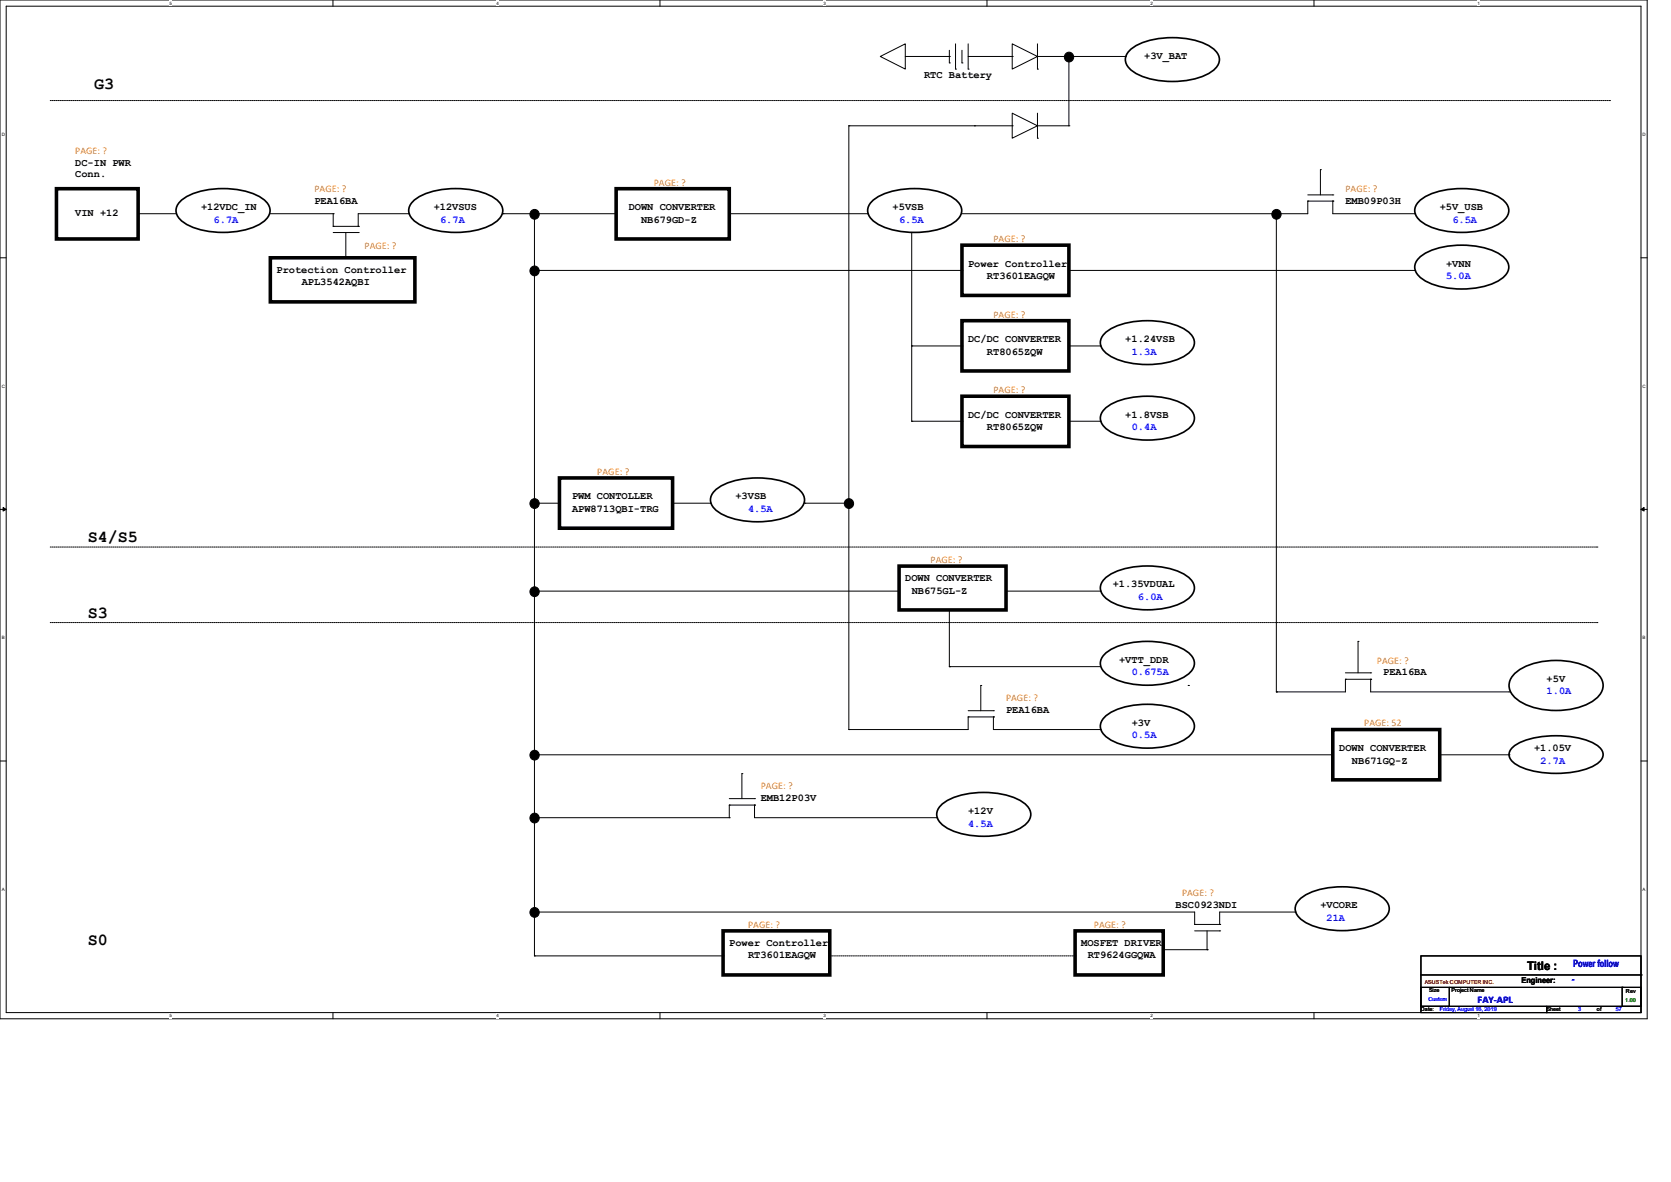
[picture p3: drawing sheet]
<svg xmlns="http://www.w3.org/2000/svg" width="297mm" height="210mm" viewBox="0 0 297 210" stroke-linecap="round" stroke-linejoin="round" font-family="sans-serif">
<defs><g id="words">
<g font-size="3">
<text x="16.8" y="15.9">G3</text>
<text x="15.6" y="96.4">S4/S5</text>
<text x="15.6" y="109.8">S3</text>
<text x="15.6" y="167.9">S0</text>
</g>
<text font-size="2.1" x="271.4" y="172.4">Title :</text>
<g font-size="1.9">
<text x="203.4" y="10.5">+3V_BAT</text>
<text x="164.3" y="13.8">RTC Battery</text>
<text x="13.4" y="29.5">DC-IN PWR</text>
<text x="13.4" y="31.4">Conn.</text>
<text x="13.4" y="38.4">VIN +12</text>
<text x="35.7" y="37.3">+12VDC_IN</text>
<text x="55.9" y="36.2">PEA16BA</text>
<text x="77.1" y="37.3">+12VSUS</text>
<text x="111.8" y="37.3">DOWN CONVERTER</text>
<text x="114" y="39.5">NB679GD-Z</text>
<text x="158.7" y="37.3">+5VSB</text>
<text x="239.1" y="36.2">EMB09P03H</text>
<text x="255.9" y="37.3">+5V_USB</text>
<text x="172.1" y="47.4">Power Controller</text>
<text x="257" y="47.4">+VNN</text>
<text x="49.1" y="48.5">Protection Controller</text>
<text x="53.6" y="50.7">APL3542AQBI</text>
<text x="175.4" y="49.6">RT3601EAGQW</text>
<text x="172.1" y="60.8">DC/DC CONVERTER</text>
<text x="175.4" y="63">RT8065ZQW</text>
<text x="200" y="60.8">+1.24VSB</text>
<text x="172.1" y="74.2">DC/DC CONVERTER</text>
<text x="175.4" y="76.4">RT8065ZQW</text>
<text x="200" y="74.2">+1.8VSB</text>
<text x="101.7" y="88.7">PWM CONTOLLER</text>
<text x="130.7" y="88.7">+3VSB</text>
<text x="101.7" y="91">APW8713QBI-TRG</text>
<text x="160.9" y="103.2">DOWN CONVERTER</text>
<text x="162" y="105.5">NB675GL-Z</text>
<text x="197.8" y="104.4">+1.35VDUAL</text>
<text x="198.9" y="117.8">+VTT_DDR</text>
<text x="245.9" y="120">PEA16BA</text>
<text x="274.9" y="121.1">+5V</text>
<text x="178.8" y="126.7">PEA16BA</text>
<text x="201.2" y="128.9">+3V</text>
<text x="238" y="133.4">DOWN CONVERTER</text>
<text x="240.3" y="135.7">NB671GQ-Z</text>
<text x="272.7" y="133.4">+1.05V</text>
<text x="135.2" y="142.4">EMB12P03V</text>
<text x="172.1" y="144.6">+12V</text>
<text x="209" y="161.4">BSC0923NDI</text>
<text x="234.7" y="161.4">+VCORE</text>
<text x="129.6" y="168.1">Power Controller</text>
<text x="133" y="170.3">RT3601EAGQW</text>
<text x="192.2" y="168.1">MOSFET DRIVER</text>
<text x="193.3" y="170.3">RT9624GGQWA</text>
</g>
<g font-size="1.9" fill="#00f">
<text x="38" y="39.5">6.7A</text>
<text x="78.2" y="39.5">6.7A</text>
<text x="159.8" y="39.5">6.5A</text>
<text x="258.1" y="39.5">6.5A</text>
<text x="257" y="49.6">5.0A</text>
<text x="201.2" y="63">1.3A</text>
<text x="201.2" y="76.4">0.4A</text>
<text x="133" y="91">4.5A</text>
<text x="202.3" y="106.6">6.0A</text>
<text x="201.2" y="120">0.675A</text>
<text x="274.9" y="123.4">1.0A</text>
<text x="201.2" y="131.2">0.5A</text>
<text x="273.8" y="135.7">2.7A</text>
<text x="172.1" y="146.9">4.5A</text>
<text x="235.8" y="163.6">21A</text>
</g>
<g font-size="1.8" fill="#ff8000">
<text x="13.4" y="27.4">PAGE: ?</text>
<text x="55.9" y="34.1">PAGE: ?</text>
<text x="116.2" y="33">PAGE: ?</text>
<text x="239.1" y="34.1">PAGE: ?</text>
<text x="64.8" y="44.2">PAGE: ?</text>
<text x="176.6" y="43">PAGE: ?</text>
<text x="176.6" y="56.4">PAGE: ?</text>
<text x="176.6" y="69.8">PAGE: ?</text>
<text x="106.2" y="84.4">PAGE: ?</text>
<text x="165.4" y="100">PAGE: ?</text>
<text x="244.7" y="117.9">PAGE: ?</text>
<text x="178.8" y="124.6">PAGE: ?</text>
<text x="242.5" y="129.1">PAGE: 52</text>
<text x="135.2" y="140.3">PAGE: ?</text>
<text x="210.1" y="159.3">PAGE: ?</text>
<text x="133" y="164.8">PAGE: ?</text>
<text x="194.4" y="164.8">PAGE: ?</text>
</g>
<g font-size="1.8" fill="#00f">
<text x="279.6" y="171.9">Power follow</text>
<text x="262.6" y="178.3">FAY-APL</text>
</g>
<text font-size="1.4" x="270.4" y="174.6">Engineer:</text>
<text font-size="1.4" fill="#00f" x="279.4" y="174.5">-</text>
<g font-size="1">
<text x="252.6" y="179.7">Date:</text>
<text x="254" y="176.3">Size</text>
<text x="258" y="176.3">Project Name</text>
<text x="274.9" y="179.7">Sheet</text>
<text x="283.8" y="179.7">of</text>
<text x="289" y="176.5">Rev</text>
</g>
<text font-size="1" fill="#f00" x="253.2" y="174.8">ASUSTek COMPUTER INC.</text>
<g font-size="1" fill="#00f">
<text x="253.9" y="177.9">Custom</text>
<text x="255.9" y="179.7">Friday, August 16, 2019</text>
<text x="280.5" y="179.7">3</text>
<text x="287.2" y="179.7">57</text>
</g>
<text font-size="1" fill="#008000" x="288.9" y="178">1.00</text>
<g font-size=".8">
<text x="30.1" y=".8">5</text>
<text x="88.2" y=".8">4</text>
<text x="146.3" y=".8">3</text>
<text x="204.5" y=".8">2</text>
<text x="262.6" y=".8">1</text>
<text x=".3" y="24.2">D</text>
<text x="292" y="24.2">D</text>
<text x=".3" y="68.9">C</text>
<text x="292" y="68.9">C</text>
<text x=".3" y="113.6">B</text>
<text x="292" y="113.6">B</text>
<text x=".3" y="158.3">A</text>
<text x="292" y="158.3">A</text>
<text x="30.1" y="180.8">5</text>
<text x="88.2" y="180.8">4</text>
<text x="146.3" y="180.8">3</text>
<text x="204.5" y="180.8">2</text>
<text x="262.6" y="180.8">1</text>
</g>
</g></defs>
<path d="M0 0h292.8v181h-292.8zM1.1 1.1h290.6v178.8h-290.6z" fill="none" stroke="#000" stroke-width=".18"/>
<g fill="#fff">
<path d="M30.1 .1h.5v.9h-.5z"/>
<path d="M30.1 180h.5v.9h-.5z"/>
</g>
<path d="M59.2 0v1.1M59.2 179.9v1.1" fill="none" stroke="#000" stroke-width=".18"/>
<g fill="#fff">
<path d="M88.2 .1h.4v.9h-.4z"/>
<path d="M88.2 180h.4v.9h-.4z"/>
</g>
<path d="M117.3 0v1.1M117.3 179.9v1.1" fill="none" stroke="#000" stroke-width=".18"/>
<g fill="#fff">
<path d="M146.3 .1h.5v.9h-.5z"/>
<path d="M146.3 180h.5v.9h-.5z"/>
</g>
<path d="M175.4 0v1.1M175.4 179.9v1.1" fill="none" stroke="#000" stroke-width=".18"/>
<g fill="#fff">
<path d="M204.5 .1h.4v.9h-.4z"/>
<path d="M204.5 180h.4v.9h-.4z"/>
</g>
<path d="M233.6 0v1.1M233.6 179.9v1.1" fill="none" stroke="#000" stroke-width=".18"/>
<g fill="#fff">
<path d="M262.6 .1h.4v.9h-.4z"/>
<path d="M262.6 180h.4v.9h-.4z"/>
<path d="M.3 23.5h.5v.8h-.5z"/>
<path d="M292 23.5h.5v.8h-.5z"/>
<path d="M.3 68.2h.5v.8h-.5z"/>
<path d="M292 68.2h.5v.8h-.5z"/>
</g>
<path d="M0 45.8h1.1M291.7 45.8h1.1" fill="none" stroke="#000" stroke-width=".18"/>
<g fill="#fff">
<path d="M.3 112.9h.5v.8h-.5z"/>
<path d="M292 112.9h.5v.8h-.5z"/>
</g>
<path d="M0 90.5h1.1M291.7 90.5h1.1" fill="none" stroke="#000" stroke-width=".18"/>
<path d="M.6 90.2l.5 .3-.5 .3zM291.7 90.5l.5-.3v.6z" fill="#000" stroke="#000" stroke-width=".18"/>
<g fill="#fff">
<path d="M.3 157.6h.5v.9h-.5z"/>
<path d="M292 157.6h.4v.9h-.4z"/>
</g>
<g fill="none" stroke="#000" stroke-width=".18">
<path d="M156.5 10l4.4-2.2v4.5zM160.9 10h7.8M168.7 10h.1M168.7 11.2h.1M168.7 8.9v2.3M169.8 12.3h.1M169.8 7.8v4.5M171 11.2h.1M171 8.9v2.3M172.1 12.3h.1M172.1 7.8v4.5M172.1 10h7.8"/>
<path d="M179.9 7.8l4.5 2.2-4.5 2.3zM179.9 10h.1M184.4 12.3h.1M184.4 10h15.6M184.4 7.8v4.5M190 10h.1M190 10v12.4M200 10h.1M24.6 38h.1M24.6 38h6.7M48 38h11.2M59.2 38h.1"/>
<path d="M59.2 38v2.2M72.6 38h.1M72.6 38h-8.9v2.2M89.4 38h.1M89.4 38h20.1M95 38v131.8M129.6 38h24.6M150.9 22.4h.1M150.9 22.4h29M150.9 22.4v107.2M154.2 38h.1M173.2 22.4h.1"/>
<path d="M179.9 20.1l4.5 2.3-4.5 2.2zM179.9 22.4h.1M184.4 24.6h.1M184.4 22.4h5.6M184.4 20.1v4.5M190 22.4h.1M226.9 38h.1M226.9 38v84.9M232.5 35.7h.1M232.5 35.7v2.3h-61.5M232.5 34.6h4.4M232.5 35.7h4.4"/>
<path d="M234.7 30.1h.1M234.7 30.1v4.5M236.9 34.6h.1M236.9 35.7h.1M236.9 35.7v2.3h14.6M251.5 38h.1M59.2 40.2h.1M59.2 41.3h4.5M59.2 40.2h4.5M61.5 45.8h.1M61.5 41.3v4.5M63.7 41.3h.1"/>
<path d="M63.7 40.2h.1M95 48h76M162.1 41.3v33.5M171 48h.1M190 48h61.5M251.5 48h.1M162.1 74.8h.1M162.1 61.5h.1M162.1 61.5h8.9M162.1 74.8h8.9M171 61.5h.1M171 74.8h.1"/>
<path d="M190 61.5h5.6M190 74.8h5.6M195.6 61.5h.1M195.6 74.8h.1M95 89.4h.1M95 89.4h4.4M119.5 89.4h6.8M126.3 89.4h.1M143 89.4h.1M143 89.4h7.9M95 105h.1M95 105h64.8"/>
<path d="M168.7 118.4h.1M168.7 118.4h26.9M168.7 108.4v10M178.8 105h16.8M195.6 105h.1M239.1 119.5h4.5M241.4 114h.1M241.4 114v5.5M243.6 119.5h.1M0 135.2h1.1M95 134.1h.1M95 134.1h141.9"/>
<path d="M131.9 137.5h.1M131.9 137.5v4.4M150.9 129.6h.1M172.1 127.4h.1M172.1 127.4v2.2h-21.2M172.1 126.3h4.5M172.1 127.4h4.5M174.3 121.8h.1M174.3 121.8v4.5M176.6 127.4h.1M176.6 126.3h.1M176.6 127.4v2.2h19"/>
<path d="M195.6 129.6h.1M211.2 121.8h.1M226.9 122.9h.1M239.1 120.7h.1M239.1 120.7v2.2h-12.2M239.1 120.7h4.5M243.6 120.7h.1M243.6 120.7v2.2h24.6M255.9 134.1h12.3M268.2 134.1h.1M268.2 122.9h.1M291.7 135.2h1.1"/>
<path d="M95 145.3h34.6M129.6 143h.1M129.6 145.3h.1M129.6 143h4.5M129.6 143v2.3M129.6 141.9h4.5M134.1 143h.1M134.1 141.9h.1M134.1 143v2.3h32.4M166.5 145.3h.1M95 162.1h.1M95 169.8h.1"/>
<path d="M95 169.8h33.5M95 162.1h117.3v2.2M128.5 169.8h.1M147.5 169.8h43.6M191.1 169.8h.1M206.8 168.7h7.7M212.3 164.3h.1M212.3 165.4h4.5M212.3 164.3h4.5M214.5 168.7h.1M214.5 165.4v3.3M216.8 164.3h.1"/>
<path d="M216.8 165.4h.1M230.2 162.1h.1M230.2 162.1h-13.4v2.2M252.6 169.8h39.1v9h-39.1zM252.6 175.4h5v3.4h-5zM252.6 178.8h22.3v1.1h-22.3zM252.6 173.2h39.1M257.7 175.4h30.6M274.9 178.8h16.8v1.1h-16.8zM288.3 175.4h3.4v3.4h-3.4zM288.3 175.4h.1M291.7 173.2h.1"/>
</g>
<g fill="none" stroke="#000" stroke-width=".3">
<path d="M201 8.8a12.7 12.7 0 0 1 8.7-2.1 10.7 10.7 0 0 1 6.1 2.1 2.18 2.18 0 0 1 0 3.6 12.7 12.7 0 0 1-8.8 2 10.7 10.7 0 0 1-6-2 2.18 2.18 0 0 1 0-3.6zM32.2 35.6a12.7 12.7 0 0 1 8.8-2 10.7 10.7 0 0 1 6.1 2 2.18 2.18 0 0 1 0 3.6 12.7 12.7 0 0 1-8.8 2 10.7 10.7 0 0 1-6.1-2 2.18 2.18 0 0 1 0-3.6zM73.6 35.6a12.7 12.7 0 0 1 8.8-2 10.7 10.7 0 0 1 6 2 2.18 2.18 0 0 1 0 3.6 12.7 12.7 0 0 1-8.8 2 10.7 10.7 0 0 1-6-2 2.18 2.18 0 0 1 0-3.6zM155.2 35.6a12.7 12.7 0 0 1 8.7-2 10.7 10.7 0 0 1 6.1 2 2.18 2.18 0 0 1 0 3.6 12.7 12.7 0 0 1-8.8 2 10.7 10.7 0 0 1-6-2 2.18 2.18 0 0 1 0-3.6zM252.4 35.6a12.7 12.7 0 0 1 8.8-2 10.7 10.7 0 0 1 6 2 2.18 2.18 0 0 1 0 3.6 12.7 12.7 0 0 1-8.7 2 10.7 10.7 0 0 1-6.1-2 2.18 2.18 0 0 1 0-3.6zM196.5 59.1a12.7 12.7 0 0 1 8.8-2.1 10.7 10.7 0 0 1 6.1 2.1 2.18 2.18 0 0 1 0 3.6 12.7 12.7 0 0 1-8.8 2 10.7 10.7 0 0 1-6.1-2 2.18 2.18 0 0 1 0-3.6zM252.4 45.7a12.7 12.7 0 0 1 8.8-2.1 10.7 10.7 0 0 1 6 2.1 2.18 2.18 0 0 1 0 3.5 12.7 12.7 0 0 1-8.7 2.1 10.7 10.7 0 0 1-6.1-2.1 2.18 2.18 0 0 1 0-3.5zM196.5 72.5a12.7 12.7 0 0 1 8.8-2 10.7 10.7 0 0 1 6.1 2 2.18 2.18 0 0 1 0 3.6 12.7 12.7 0 0 1-8.8 2 10.7 10.7 0 0 1-6.1-2 2.18 2.18 0 0 1 0-3.6zM127.2 87a12.7 12.7 0 0 1 8.8-2 10.7 10.7 0 0 1 6.1 2 2.18 2.18 0 0 1 0 3.6 12.7 12.7 0 0 1-8.8 2.1 10.7 10.7 0 0 1-6.1-2.1 2.18 2.18 0 0 1 0-3.6zM196.5 116.1a12.7 12.7 0 0 1 8.8-2.1 10.7 10.7 0 0 1 6.1 2.1 2.18 2.18 0 0 1 0 3.5 12.7 12.7 0 0 1-8.8 2.1 10.7 10.7 0 0 1-6.1-2.1 2.18 2.18 0 0 1 0-3.5zM196.5 102.7a12.7 12.7 0 0 1 8.8-2.1 10.7 10.7 0 0 1 6.1 2.1 2.18 2.18 0 0 1 0 3.5 12.7 12.7 0 0 1-8.8 2.1 10.7 10.7 0 0 1-6.1-2.1 2.18 2.18 0 0 1 0-3.5zM269 119.9a10.4 10.4 0 0 1 7.6-2.6 10.4 10.4 0 0 1 7.6 2.6 2.76 2.76 0 0 1-.6 4.3 13.2 13.2 0 0 1-11.6 1.3 5.4 5.4 0 0 1-3.7-3.1 2.67 2.67 0 0 1 .7-2.5z"/>
<path d="M196.5 127.2a12.7 12.7 0 0 1 8.8-2 10.7 10.7 0 0 1 6.1 2 2.18 2.18 0 0 1 0 3.6 12.7 12.7 0 0 1-8.8 2.1 10.7 10.7 0 0 1-6.1-2.1 2.18 2.18 0 0 1 0-3.6zM268.7 133a8.8 8.8 0 0 1 5.2-2.1 16.9 16.9 0 0 1 9.4 1.2 2.23 2.23 0 0 1 1.5 2.5 6 6 0 0 1-4.4 2.4 17.7 17.7 0 0 1-10.6-1 2.23 2.23 0 0 1-1.5-2.5zM167.4 142.9a12.7 12.7 0 0 1 8.8-2 10.7 10.7 0 0 1 6.1 2 2.18 2.18 0 0 1 0 3.6 12.7 12.7 0 0 1-8.8 2 10.7 10.7 0 0 1-6.1-2 2.18 2.18 0 0 1 0-3.6zM231.1 159.7a12.7 12.7 0 0 1 8.8-2.1 10.7 10.7 0 0 1 6.1 2.1 2.18 2.18 0 0 1 0 3.5 12.7 12.7 0 0 1-8.8 2.1 10.7 10.7 0 0 1-6.1-2.1 2.18 2.18 0 0 1 0-3.5z"/>
</g>
<path d="M10 33.5h14.6v9h-14.6zM109.5 33.5h20.1v9h-20.1zM48 45.8h25.7v7.8h-25.7zM171 43.6h19v8.9h-19zM171 57h19v8.9h-19zM171 70.4h19v8.9h-19zM99.4 84.9h20.1v9h-20.1zM159.8 100.6h19v7.8h-19zM236.9 129.6h19v9h-19zM128.5 165.4h19v7.8h-19zM191.1 165.4h15.7v7.8h-15.7z" fill="none" stroke="#000" stroke-width=".64"/>
<g fill="#000" stroke="#000" stroke-width=".18">
<circle cx="190" cy="10.1" r=".84"/>
<circle cx="95" cy="38.1" r=".84"/>
<circle cx="226.9" cy="38.1" r=".84"/>
<circle cx="95" cy="48.1" r=".84"/>
<circle cx="95" cy="89.5" r=".84"/>
<circle cx="150.9" cy="89.5" r=".84"/>
<circle cx="95" cy="105.1" r=".84"/>
<circle cx="95" cy="134.2" r=".84"/>
<circle cx="95" cy="145.3" r=".84"/>
<circle cx="95" cy="162.1" r=".84"/>
</g>
<path d="M8.9 17.9h277.2M286.1 17.9h.1M8.9 97.2h274.9M283.8 97.2h.1M8.9 110.6h274.9M283.8 110.6h.1" fill="none" stroke="#000" stroke-width=".18" stroke-dasharray=".2 .2"/>
<use href="#words"/>
</svg>
